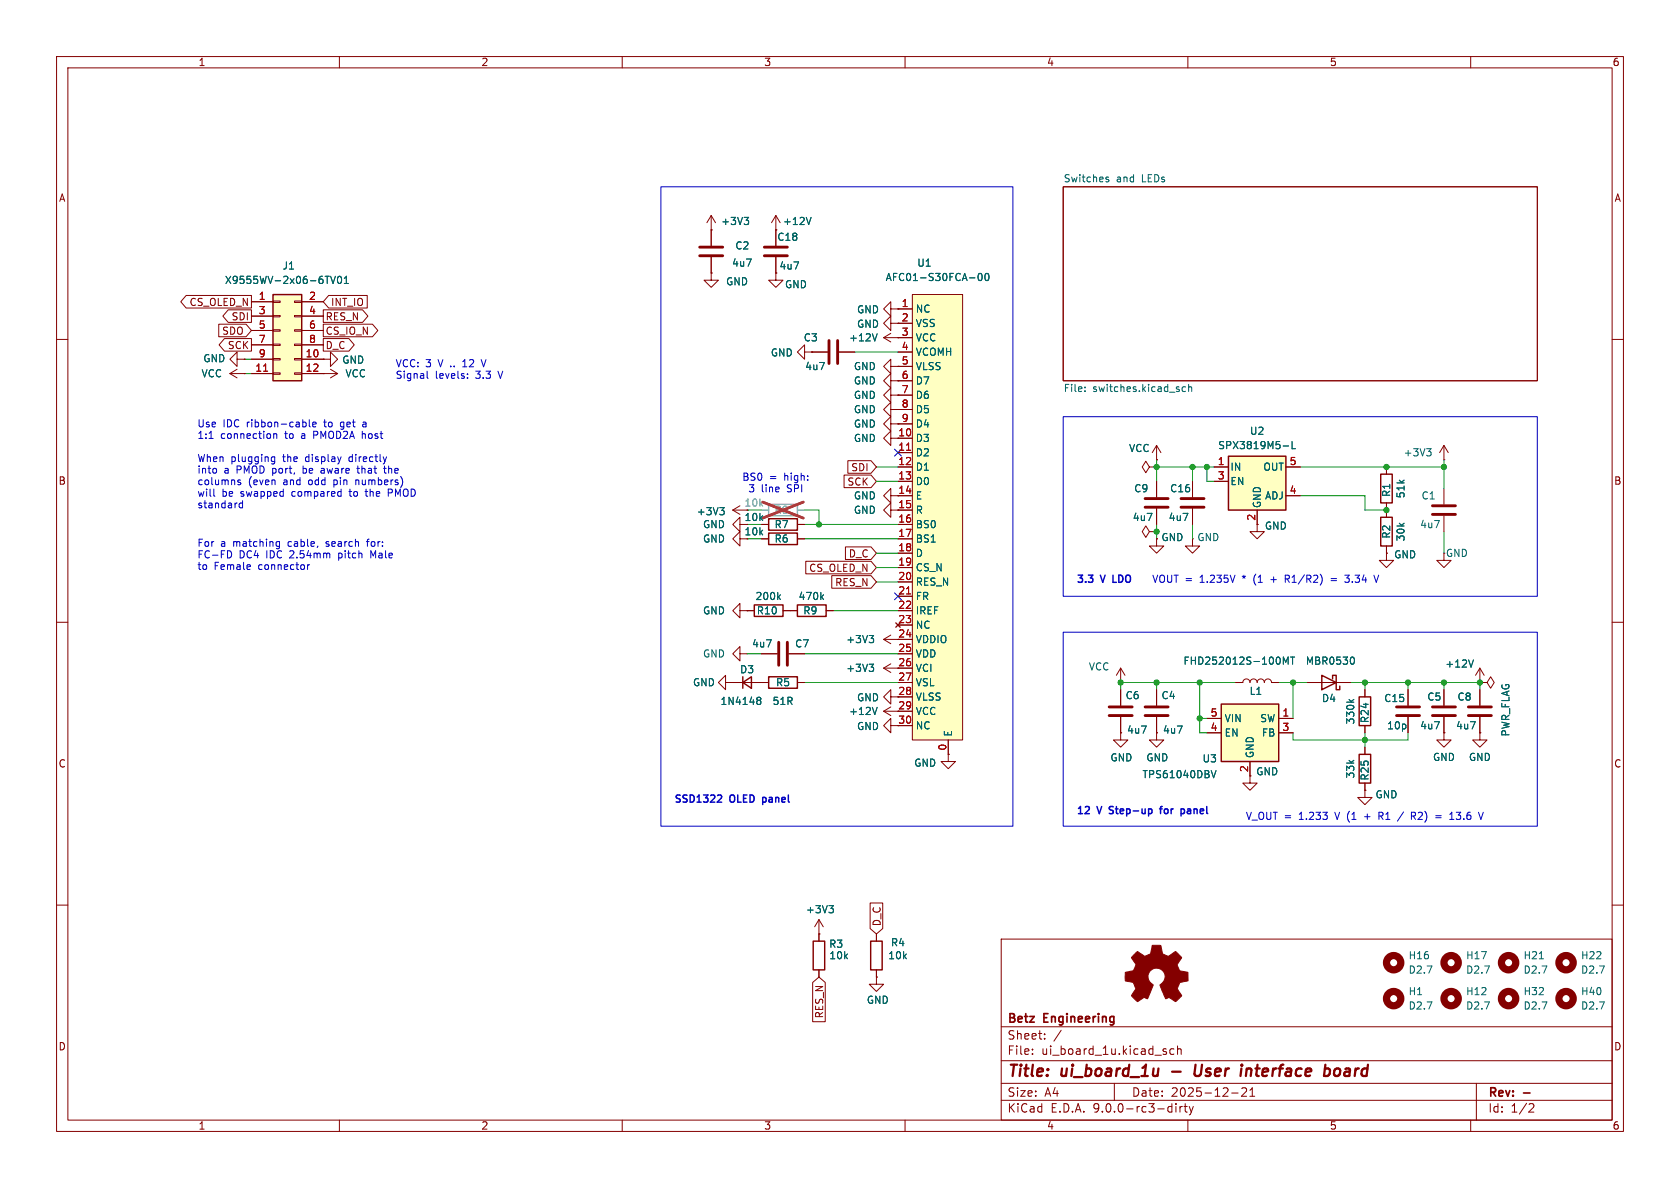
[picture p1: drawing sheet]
<svg xmlns="http://www.w3.org/2000/svg" width="297mm" height="210mm" viewBox="0 0 297 210" stroke-linecap="round" stroke-linejoin="round" font-family="sans-serif">
<defs><g id="words">
<g font-size="2.8" fill="#840000">
<text x="178" y="190.9">Title:</text>
<text x="187.7" y="190.9">ui_board_1u</text>
<text x="212.8" y="190.9">User</text>
<text x="221.8" y="190.9">interface</text>
<text x="237.3" y="190.9">board</text>
</g>
<g font-size="2.1" fill="#840000">
<text x="178" y="184">Sheet:</text>
<text x="178" y="181.2">Betz</text>
<text x="184.6" y="181.2">Engineering</text>
<text x="178" y="186.7">File:</text>
<text x="184.1" y="186.7">ui_board_1u.kicad_sch</text>
<text x="178" y="196.9">KiCad</text>
<text x="178" y="194.1">Size:</text>
<text x="184.7" y="194.1">A4</text>
<text x="185.7" y="196.9">E.D.A.</text>
<text x="193.3" y="196.9">9.0.0-rc3-dirty</text>
<text x="200" y="194.1">Date:</text>
<text x="207" y="194.1">2025-12-21</text>
<text x="263" y="194.3">Rev:</text>
<text x="263" y="196.9">Id:</text>
<text x="267.1" y="196.9">1/2</text>
</g>
<g font-size="1.8" fill="#840000">
<text x="35" y="11.9">1</text>
<text x="85" y="11.9">2</text>
<text x="135" y="11.9">3</text>
<text x="185" y="11.9">4</text>
<text x="235" y="11.9">5</text>
<text x="285" y="11.9">6</text>
<text x="10.3" y="35.9">A</text>
<text x="285.3" y="35.9">A</text>
<text x="137.7" y="47.9">4u7</text>
<text x="33.4" y="54.3">CS_OLED_N</text>
<text x="39.2" y="59.4">SDO</text>
<text x="40.8" y="56.8">SDI</text>
<text x="57.5" y="56.8">RES_N</text>
<text x="57.5" y="59.4">CS_IO_N</text>
<text x="58.4" y="54.3">INT_IO</text>
<text x="159.3" y="56.9">2</text>
<text x="40.2" y="61.9">SCK</text>
<text x="57.5" y="61.9">D_C</text>
<text x="158.7" y="77.2">10</text>
<text x="150.4" y="83.5">SDI</text>
<text x="10.3" y="85.9">B</text>
<text x="149.7" y="86">SCK</text>
<text x="158.7" y="87.4">14</text>
<text x="158.7" y="89.9">15</text>
<text x="285.3" y="85.9">B</text>
<text x="131.5" y="94.8">10k</text>
<text x="222" y="92.1" transform="rotate(-90 222 92.1)">2</text>
<text x="142.9" y="101.3">CS_OLED_N</text>
<text x="150" y="98.7">D_C</text>
<text x="147.5" y="103.8">RES_N</text>
<text x="158.7" y="112.8">24</text>
<text x="158.7" y="117.9">26</text>
<text x="158.7" y="122.9">28</text>
<text x="158.7" y="125.5">29</text>
<text x="158.7" y="128">30</text>
<text x="10.3" y="135.9">C</text>
<text x="285.3" y="135.9">C</text>
<text x="155.9" y="163.8" transform="rotate(-90 155.9 163.8)">D_C</text>
<text x="10.3" y="185.9">D</text>
<text x="145.7" y="180.1" transform="rotate(-90 145.7 180.1)">RES_N</text>
<text x="285.3" y="185.9">D</text>
<text x="35" y="199.9">1</text>
<text x="85" y="199.9">2</text>
<text x="135" y="199.9">3</text>
<text x="185" y="199.9">4</text>
<text x="235" y="199.9">5</text>
<text x="285" y="199.9">6</text>
</g>
<g font-size="1.8" fill="#006464">
<text x="188" y="32.3">Switches</text>
<text x="197.4" y="32.3">and</text>
<text x="202" y="32.3">LEDs</text>
<text x="127.4" y="40">+3V3</text>
<text x="138.3" y="40">+12V</text>
<text x="49.9" y="47.9">J1</text>
<text x="129.3" y="47.3">4u7</text>
<text x="129.9" y="44.3">C2</text>
<text x="137.3" y="42.8">C18</text>
<text x="162.1" y="47.3">U1</text>
<text x="39.7" y="50.4">X9555WV-2x06-6TV01</text>
<text x="128.3" y="50.6">GND</text>
<text x="138.7" y="51.2">GND</text>
<text x="156.5" y="49.9">AFC01-S30FCA-00</text>
<text x="151.4" y="55.6">GND</text>
<text x="151.4" y="58.1">GND</text>
<text x="161.8" y="55.5">NC</text>
<text x="161.8" y="58">VSS</text>
<text x="35.8" y="64.2">GND</text>
<text x="60.4" y="64.5">GND</text>
<text x="136.2" y="63.2">GND</text>
<text x="142" y="60.6">C3</text>
<text x="142.2" y="65.6">4u7</text>
<text x="150" y="60.6">+12V</text>
<text x="150.9" y="65.6">GND</text>
<text x="161.8" y="60.6">VCC</text>
<text x="161.8" y="63.1">VCOMH</text>
<text x="161.8" y="65.6">VLSS</text>
<text x="35.5" y="66.9">VCC</text>
<text x="61" y="66.9">VCC</text>
<text x="150.9" y="68.2">GND</text>
<text x="150.9" y="70.7">GND</text>
<text x="161.8" y="68.2">D7</text>
<text x="161.8" y="70.7">D6</text>
<text x="188" y="69.6">File:</text>
<text x="193.2" y="69.6">switches.kicad_sch</text>
<text x="150.9" y="75.8">GND</text>
<text x="150.9" y="73.3">GND</text>
<text x="161.8" y="73.3">D5</text>
<text x="161.8" y="75.8">D4</text>
<text x="220.9" y="77.1">U2</text>
<text x="150.9" y="78.3">GND</text>
<text x="161.8" y="78.3">D3</text>
<text x="161.8" y="80.9">D2</text>
<text x="161.8" y="83.4">D1</text>
<text x="199.5" y="80.1">VCC</text>
<text x="215.3" y="79.6">SPX3819M5-L</text>
<text x="217.4" y="83.4">IN</text>
<text x="223.2" y="83.4">OUT</text>
<text x="248.1" y="80.9">+3V3</text>
<text x="150.9" y="88.5">GND</text>
<text x="161.8" y="86">D0</text>
<text x="161.8" y="88.5">E</text>
<text x="200.4" y="87.2">C9</text>
<text x="206.8" y="87.2">C16</text>
<text x="217.4" y="86">EN</text>
<text x="223.1" y="89.9" transform="rotate(-90 223.1 89.9)">GND</text>
<text x="223.5" y="88.5">ADJ</text>
<text x="246" y="88" transform="rotate(-90 246 88)">R1</text>
<text x="248.5" y="88.2" transform="rotate(-90 248.5 88.2)">51k</text>
<text x="251.2" y="88.5">C1</text>
<text x="123.1" y="91.3">+3V3</text>
<text x="124.2" y="93.6">GND</text>
<text x="131.5" y="92.3">10k</text>
<text x="136.8" y="93.6">R7</text>
<text x="150.9" y="91">GND</text>
<text x="161.8" y="91">R</text>
<text x="161.8" y="93.6">BS0</text>
<text x="200.2" y="92.3">4u7</text>
<text x="205.2" y="95.9">GND</text>
<text x="206.5" y="92.3">4u7</text>
<text x="211.6" y="95.9">GND</text>
<text x="223.5" y="93.8">GND</text>
<text x="246" y="95.3" transform="rotate(-90 246 95.3)">R2</text>
<text x="248.5" y="95.8" transform="rotate(-90 248.5 95.8)">30k</text>
<text x="251" y="93.6">4u7</text>
<text x="124.2" y="96.1">GND</text>
<text x="136.8" y="96.1">R6</text>
<text x="161.8" y="96.1">BS1</text>
<text x="161.8" y="98.7">D</text>
<text x="161.8" y="101.2">CS_N</text>
<text x="246.4" y="98.9">GND</text>
<text x="255.5" y="98.7">GND</text>
<text x="133.5" y="106.3">200k</text>
<text x="141.1" y="106.3">470k</text>
<text x="161.8" y="103.7">RES_N</text>
<text x="161.8" y="106.3">FR</text>
<text x="124.2" y="108.8">GND</text>
<text x="133.7" y="108.8">R10</text>
<text x="141.9" y="108.8">R9</text>
<text x="149.5" y="113.9">+3V3</text>
<text x="161.8" y="108.8">IREF</text>
<text x="161.8" y="111.4">NC</text>
<text x="161.8" y="113.9">VDDIO</text>
<text x="124.2" y="116.4">GND</text>
<text x="130.7" y="119.2">D3</text>
<text x="132.9" y="114.7">4u7</text>
<text x="140.5" y="114.7">C7</text>
<text x="149.5" y="119">+3V3</text>
<text x="161.8" y="116.4">VDD</text>
<text x="161.8" y="119">VCI</text>
<text x="192.4" y="118.7">VCC</text>
<text x="209.1" y="117.7">FHD252012S-100MT</text>
<text x="230.8" y="117.7">MBR0530</text>
<text x="255.4" y="118.2">+12V</text>
<text x="122.4" y="121.5">GND</text>
<text x="127.3" y="124.8">1N4148</text>
<text x="136.5" y="124.8">51R</text>
<text x="137.1" y="121.5">R5</text>
<text x="151.4" y="124.2">GND</text>
<text x="161.8" y="121.5">VSL</text>
<text x="161.8" y="124.1">VLSS</text>
<text x="198.9" y="123.8">C6</text>
<text x="205.2" y="123.8">C4</text>
<text x="220.8" y="123">L1</text>
<text x="233.6" y="124.3">D4</text>
<text x="244.6" y="124.3">C15</text>
<text x="252.2" y="124.1">C5</text>
<text x="257.6" y="124.1">C8</text>
<text x="150" y="126.6">+12V</text>
<text x="151.4" y="129.3">GND</text>
<text x="161.8" y="126.6">VCC</text>
<text x="161.8" y="129.1">NC</text>
<text x="168.5" y="130.3" transform="rotate(-90 168.5 130.3)">E</text>
<text x="199.1" y="129.9">4u7</text>
<text x="205.5" y="129.9">4u7</text>
<text x="216.4" y="127.9">VIN</text>
<text x="216.4" y="130.4">EN</text>
<text x="222.7" y="127.9">SW</text>
<text x="223" y="130.4">FB</text>
<text x="239.6" y="128.2" transform="rotate(-90 239.6 128.2)">330k</text>
<text x="242.2" y="127.9" transform="rotate(-90 242.2 127.9)">R24</text>
<text x="245.1" y="129.1">10p</text>
<text x="251" y="129.1">4u7</text>
<text x="257.3" y="129.1">4u7</text>
<text x="267.1" y="130.3" transform="rotate(-90 267.1 130.3)">PWR_FLAG</text>
<text x="161.5" y="135.7">GND</text>
<text x="196.2" y="134.8">GND</text>
<text x="201.9" y="137.8">TPS61040DBV</text>
<text x="202.6" y="134.8">GND</text>
<text x="212.5" y="135">U3</text>
<text x="221.8" y="134.1" transform="rotate(-90 221.8 134.1)">GND</text>
<text x="222" y="137.3">GND</text>
<text x="239.6" y="137.7" transform="rotate(-90 239.6 137.7)">33k</text>
<text x="253.2" y="134.7">GND</text>
<text x="259.6" y="134.7">GND</text>
<text x="242.2" y="138.1" transform="rotate(-90 242.2 138.1)">R25</text>
<text x="243.1" y="141.3">GND</text>
<text x="142.4" y="161.6">+3V3</text>
<text x="146.5" y="167.7">R3</text>
<text x="157.4" y="167.5">R4</text>
<text x="146.5" y="169.8">10k</text>
<text x="156.9" y="169.8">10k</text>
<text x="248.9" y="169.8">H16</text>
<text x="248.9" y="172.3">D2.7</text>
<text x="259.1" y="169.8">H17</text>
<text x="259.1" y="172.3">D2.7</text>
<text x="269.2" y="169.8">H21</text>
<text x="269.2" y="172.3">D2.7</text>
<text x="279.4" y="169.8">H22</text>
<text x="279.4" y="172.3">D2.7</text>
<text x="153.1" y="177.6">GND</text>
<text x="248.9" y="176.1">H1</text>
<text x="248.9" y="178.7">D2.7</text>
<text x="259.1" y="176.1">H12</text>
<text x="259.1" y="178.7">D2.7</text>
<text x="269.2" y="176.1">H32</text>
<text x="269.2" y="178.7">D2.7</text>
<text x="279.4" y="176.1">H40</text>
<text x="279.4" y="178.7">D2.7</text>
</g>
<g font-size="1.8" fill="#a90000">
<text x="45.6" y="53.1">1</text>
<text x="54.5" y="53.1">2</text>
<text x="45.6" y="55.6">3</text>
<text x="45.6" y="58.2">5</text>
<text x="54.5" y="55.6">4</text>
<text x="54.5" y="58.2">6</text>
<text x="159.3" y="54.4">1</text>
<text x="159.3" y="59.4">3</text>
<text x="45" y="65.8">11</text>
<text x="45.6" y="60.7">7</text>
<text x="45.6" y="63.2">9</text>
<text x="53.9" y="63.2">10</text>
<text x="53.9" y="65.8">12</text>
<text x="54.5" y="60.7">8</text>
<text x="159.3" y="62">4</text>
<text x="159.3" y="64.5">5</text>
<text x="159.3" y="67.1">6</text>
<text x="159.3" y="69.6">7</text>
<text x="159.3" y="72.1">8</text>
<text x="159.3" y="74.7">9</text>
<text x="158.7" y="79.8">11</text>
<text x="158.7" y="82.3">12</text>
<text x="215.2" y="82.3">1</text>
<text x="227.9" y="82.3">5</text>
<text x="158.7" y="84.8">13</text>
<text x="215.2" y="84.8">3</text>
<text x="227.9" y="87.4">4</text>
<text x="158.7" y="92.5">16</text>
<text x="158.7" y="95">17</text>
<text x="158.7" y="97.5">18</text>
<text x="158.7" y="100.1">19</text>
<text x="158.7" y="102.6">20</text>
<text x="158.7" y="105.2">21</text>
<text x="158.7" y="107.7">22</text>
<text x="158.7" y="110.2">23</text>
<text x="158.7" y="115.3">25</text>
<text x="158.7" y="120.4">27</text>
<text x="213.9" y="126.7">5</text>
<text x="213.9" y="129.3">4</text>
<text x="226.6" y="126.7">1</text>
<text x="226.6" y="129.3">3</text>
<text x="167.4" y="132.8" transform="rotate(-90 167.4 132.8)">0</text>
<text x="220.7" y="136.6" transform="rotate(-90 220.7 136.6)">2</text>
</g>
<g font-size="1.8" fill="#0000c2">
<text x="69.8" y="65.1">VCC: 3</text>
<text x="77.6" y="65.1">V ..</text>
<text x="82.3" y="65.1">12</text>
<text x="85.9" y="65.1">V</text>
<text x="69.8" y="67.2">Signal</text>
<text x="76.9" y="67.2">levels:</text>
<text x="84.2" y="67.2">3.3</text>
<text x="88.4" y="67.2">V</text>
<text x="34.8" y="75.7">Use</text>
<text x="34.8" y="77.8">1:1</text>
<text x="39" y="77.8">connection</text>
<text x="39.4" y="75.7">IDC</text>
<text x="43.7" y="75.7">ribbon-cable</text>
<text x="50.5" y="77.8">to</text>
<text x="53.6" y="77.8">a</text>
<text x="55.9" y="77.8">PMOD2A</text>
<text x="57.6" y="75.7">to</text>
<text x="60.6" y="75.7">get</text>
<text x="64.7" y="77.8">host</text>
<text x="64.8" y="75.7">a</text>
<text x="34.8" y="81.9">When</text>
<text x="34.8" y="83.9">into</text>
<text x="39.6" y="83.9">a</text>
<text x="40.8" y="81.9">plugging</text>
<text x="41.9" y="83.9">PMOD port,</text>
<text x="50.1" y="81.9">the</text>
<text x="54" y="83.9">be</text>
<text x="54.3" y="81.9">display</text>
<text x="57.4" y="83.9">aware</text>
<text x="62.2" y="81.9">directly</text>
<text x="64.1" y="83.9">that</text>
<text x="69" y="83.9">the</text>
<text x="34.8" y="86">columns</text>
<text x="34.8" y="88">will</text>
<text x="39.2" y="88">be</text>
<text x="42.6" y="88">swapped</text>
<text x="43.9" y="86">(even</text>
<text x="50.2" y="86">and</text>
<text x="51.9" y="88">compared</text>
<text x="54.8" y="86">odd</text>
<text x="59.4" y="86">pin</text>
<text x="62.3" y="88">to</text>
<text x="63.5" y="86">numbers)</text>
<text x="65.3" y="88">the</text>
<text x="69.5" y="88">PMOD</text>
<text x="131.1" y="85.2">BS0</text>
<text x="132.2" y="87.2">3</text>
<text x="134.6" y="87.2">line</text>
<text x="136" y="85.2">=</text>
<text x="138.7" y="85.2">high:</text>
<text x="139.2" y="87.2">SPI</text>
<text x="34.8" y="90.1">standard</text>
<text x="34.8" y="96.9">For</text>
<text x="34.8" y="98.9">FC-FD</text>
<text x="34.8" y="101">to</text>
<text x="37.8" y="101">Female</text>
<text x="39" y="96.9">a</text>
<text x="41.3" y="96.9">matching</text>
<text x="42.3" y="98.9">DC4</text>
<text x="45.8" y="101">connector</text>
<text x="47.2" y="98.9">IDC</text>
<text x="51.2" y="96.9">cable,</text>
<text x="51.5" y="98.9">2.54mm</text>
<text x="58.1" y="96.9">search</text>
<text x="60.3" y="98.9">pitch</text>
<text x="65.6" y="96.9">for:</text>
<text x="66.2" y="98.9">Male</text>
<text x="190.2" y="103.4">3.3</text>
<text x="194.7" y="103.4">V</text>
<text x="197.3" y="103.4">LDO</text>
<text x="203.6" y="103.2">VOUT =</text>
<text x="212.2" y="103.2">1.235V</text>
<text x="219.9" y="103.2">*</text>
<text x="222.1" y="103.2">(1</text>
<text x="225.3" y="103.2">+</text>
<text x="228" y="103.2">R1/R2)</text>
<text x="236.3" y="103.2">=</text>
<text x="239.1" y="103.2">3.34</text>
<text x="119.1" y="142.2">SSD1322</text>
<text x="129.1" y="142.2">OLED</text>
<text x="135.4" y="142.2">panel</text>
<text x="190.2" y="144.3">12</text>
<text x="194.1" y="144.3">V</text>
<text x="196.7" y="144.3">Step-up</text>
<text x="206.2" y="144.3">for</text>
<text x="210.4" y="144.3">panel</text>
<text x="220.2" y="145.1">V_OUT =</text>
<text x="229.8" y="145.1">1.233</text>
<text x="236.4" y="145.1">V (1</text>
<text x="241.9" y="145.1">+</text>
<text x="244.6" y="145.1">R1</text>
<text x="250.7" y="145.1">R2)</text>
<text x="255.2" y="145.1">=</text>
<text x="258" y="145.1">13.6</text>
</g>
<g font-size="1.8" fill="#989898">
<text x="131.5" y="89.8">10k</text>
<text x="136.8" y="91">R8</text>
</g>
</g></defs>
<g fill="none" stroke="#840000" stroke-width=".18">
<path d="M10 10h277v190h-277zM12 12h273v186h-273zM60 10v2M110 10v2M160 10v2M210 10v2M260 10v2M188 33h83.8v34.3h-83.8zM125.7 48.3v1.2h-1.2l1.2 1.3 1.3-1.3h-1.3M125.7 48.3h.1M137.2 48.3v1.2h1.2l-1.2 1.3-1.3-1.3h1.3M157.5 54.6v-1.3l-1.3 1.3 1.3 1.3v-1.3h1.2"/>
<path d="M158.7 54.6h.1M10 60h2M40.6 66l1.3 .8M40.6 66h2.6M41.9 63.5v1.3l-1.3-1.3 1.3-1.3v1.3h1.3M41.9 65.3l-1.3 .7M43.2 66h.1M43.2 63.5h.1M57.1 66h.1M57.1 63.5h1.3v1.3l1.3-1.3-1.3-1.3v1.3M57.1 63.5h.1M57.1 66h2.6"/>
<path d="M58.4 65.3l1.3 .7M59.7 66l-1.3 .8M285 60h2M129.5 90.2l1.3 .7M129.5 90.2h2.6M130.8 95.3v-1.3l-1.3 1.3 1.3 1.2v-1.2h1.3M130.8 92.7v-1.3l-1.3 1.3 1.3 1.3v-1.3h1.3M130.8 89.4l-1.3 .8M134.6 92.7h1.3M134.6 95.3h1.3M141 92.7h1.2M141 95.3h1.2"/>
<path d="M10 110h2M139.7 108h1.3M146 108h1.3M156.2 113l1.3 .8M156.2 113h2.5M156.2 118.1l1.3 .8M156.2 118.1h2.5M157.5 112.3l-1.3 .7M157.5 117.3l-1.3 .8M198.1 118.1l-.7 1.3M198.1 118.1l.8 1.3M198.1 118.1v2.6"/>
<path d="M261.6 118.1l-.7 1.3M261.6 118.1l.8 1.3M261.6 118.1v2.6M285 110h2M134.6 120.7h1.3M141 120.7h1.2M156.2 125.7l1.3 .8M156.2 125.7h2.5M157.5 123.2v-1.3l-1.3 1.3 1.3 1.3v-1.3h1.2M157.5 128.3v-1.3l-1.3 1.3 1.3 1.2v-1.2h1.2M157.5 125l-1.3 .7M198.1 120.7h.1"/>
<path d="M218.4 120.7h1.3a.64 .64 0 0 1 .6-.7 .64 .64 0 0 1 .7 .7 .64 .64 0 0 1 .6-.7 .64 .64 0 0 1 .6 .7 .64 .64 0 0 1 .7-.7 .64 .64 0 0 1 .6 .7 .64 .64 0 0 1 .7-.7 .64 .64 0 0 1 .6 .7h1.3M231.1 120.7h7.7M248.9 121.9v2.8M248.9 126.7v2.8M255.3 129.5v1.3h1.2l-1.2 1.3-1.3-1.3h1.3M255.3 129.5h.1M255.3 121.9v2.8M255.3 126.7v2.8M261.6 129.5v1.3h1.3l-1.3 1.3-1.3-1.3h1.3M261.6 129.5h.1M261.6 120.7h.1M261.6 120.7h1.3l.6-1.1 .7 1.1-.7 1-.6-1"/>
<path d="M261.6 121.9v2.8M261.6 126.7v2.8M10 160h2M144.8 165.1h.1M144.8 162.6l-.8 1.2M144.8 162.6l.7 1.2M144.8 162.6v2.5M154.9 165.1v1.3M154.9 171.5v1.2M177 166h108v32h-108zM285 160h2M60 198v2"/>
<path d="M110 198v2M160 198v2M177 194.5h108M177 191.5h108M177 187.5h108M177 181.5h108M182.5 186.3v.1M182.5 185.5v.1M184.7 183.6v.1M184.7 182.8v.1M187.6 182.1l-1.3 2M197 191.5v3"/>
<path d="M206 185.9l.2 .2-.2 .3M206 185.4l.2 .1M206.7 195.6l.5 .1M207.2 195.1v1.5M207.2 196.5l-.5 .1M207.5 185.5l-.4-.1-.3 .3v.4l.2 .2h.5M207.9 195.1v.1M207.9 195.6v1M208.2 185.5l.2-.1 .3 .1 .1 .9M208.2 184.9v1.5M208.6 195.6v1M209 195.6l-.3 .1-.1 .2"/>
<path d="M209.3 195.6h.6M209.5 195.1v1.3l.4 .2M210 198v2M210.2 195.6l.4 1M210.6 196.6l-.1 .4-.3 .1M211 195.6l-.4 1M217.7 193.2h1.2M219.5 192.4l.6-.1 .2 .1 .1 .3-.9 1.1h.9M221 193.8h.8M221 192.7l.4-.4v1.5M260 198v2M261 191.5v6.5"/>
<path d="M270.5 195.1l.5 .1 .2 .3-1 1.1h1"/>
</g>
<path d="M269.3 193.2h1.2" fill="none" stroke="#840000" stroke-width=".3"/>
<path d="M207.2 189.4h1.5M211.4 188.2l-.2 1.6 .1 .3a.66 .66 0 0 0 .9-.1M220.4 188.9l-.1 1.3M221 188.9l-.6 .2M234.4 188.9h.4l.3 .2v.7a.66 .66 0 0 1-.8 .4M236.6 188.9a.62 .62 0 0 0-.7 .4v.7a.52 .52 0 0 0 .7 .1" fill="none" stroke="#840000" stroke-width=".4"/>
<g fill="none" stroke="#006464" stroke-width=".18">
<path d="M195.6 31.7l.4 .1v.2l-.1 .1h-.4M195.6 31.4h.4M191.8 69.1v.1M191.8 68.4v.2M209.6 68.4h-.4l-.2 .2 .1 .6h.5M210.1 68.5l.2-.1h.3l.1 .8M210.1 67.9v1.3M127.2 89.7h.8l-.4 .5M127.8 90.2l.2 .3v.3l-.2 .2M145.2 105.5l.4 .5M145.6 105.1l-.5 .5M153.7 112.3h.7l-.4 .5"/>
<path d="M153.7 117.4h.7l-.4 .5M154.2 112.8l.2 .3v.3l-.2 .2M154.2 117.9l.2 .2v.3l-.2 .3M226.9 117.4v-1.3l.4 1 .4-1v1.3M228.2 116.1h.7M228.5 116.1v1.3M239.1 116.1a.79 .79 0 0 1 0 1.3M260.5 116.7l-.4 1.2M155.1 125l-.5 1.3M146.5 160.1h.8l-.4 .5M147.1 160.6l.2 .2v.3l-.2 .3M272.1 169.5h.8"/>
</g>
<path d="M135.9 89.2h5.1v2h-5.1z" fill="none" stroke="#a1a1a1" stroke-width=".25"/>
<path d="M134.6 90.2h1.3M141 90.2h1.2" fill="none" stroke="#a1a1a1" stroke-width=".18"/>
<path d="M134.8 88.8l7.2 2.8M142 88.8l-7.2 2.8" fill="none" stroke="#e12e31" stroke-width=".46"/>
<g fill="none" stroke="#840000" stroke-width="1.3">
<circle cx="246.4" cy="170.2" r="1.27"/>
<circle cx="246.4" cy="176.5" r="1.27"/>
<circle cx="256.5" cy="176.5" r="1.27"/>
<circle cx="256.5" cy="170.2" r="1.27"/>
<circle cx="266.7" cy="176.5" r="1.27"/>
<circle cx="266.7" cy="170.2" r="1.27"/>
<circle cx="276.9" cy="176.5" r="1.27"/>
<circle cx="276.9" cy="170.2" r="1.27"/>
</g>
<path d="M135.9 91.7h5.1v2h-5.1zM135.9 94.2h5.1v2.1h-5.1zM135.9 119.6h5.1v2.1h-5.1zM141 106.9h5v2.1h-5zM233.7 119.4l2.5 1.3-2.5 1.2zM235.6 120v-.6h.6v2.5h.7v-.6M153.9 166.4h2.1v5.1h-2.1z" fill="none" stroke="#840000" stroke-width=".25"/>
<path d="M246.9 125h4.1M246.9 126.5h4.1M253.2 125h4.1M253.2 126.5h4.1M259.6 125h4.1M259.6 126.5h4.1" fill="none" stroke="#840000" stroke-width=".51"/>
<path d="M48.3 52.1h5v15.2h-5z" fill="#ffffc2"/>
<path d="M48.3 52.1h5v15.2h-5zM143.8 166.4h2v5.1h-2z" fill="none" stroke="#840000" stroke-width=".25"/>
<g fill="none" stroke="#840000" stroke-width=".18">
<path d="M44.4 53.3h3.9M44.4 55.9h3.9M44.4 58.4h3.9M48.3 53.2h1.2v.3h-1.2zM48.3 55.8h1.2v.2h-1.2zM48.3 58.3h1.2v.2h-1.2zM52.1 53.2h1.2v.3h-1.2zM52.1 55.8h1.2v.2h-1.2zM52.1 58.3h1.2v.2h-1.2zM53.3 53.3h3.8M53.3 55.9h3.8M53.3 58.4h3.8"/>
<path d="M44.4 61h3.9M44.4 63.5h3.9M44.4 66h3.9M48.3 60.8h1.2v.3h-1.2zM48.3 63.4h1.2v.2h-1.2zM48.3 65.9h1.2v.3h-1.2zM52.1 60.8h1.2v.3h-1.2zM52.1 63.4h1.2v.2h-1.2zM52.1 65.9h1.2v.3h-1.2zM53.3 61h3.8M53.3 63.5h3.8M53.3 66h3.8"/>
<path d="M157.5 67.3v-1.3l-1.3 1.3 1.3 1.3v-1.3h1.2M157.5 74.9v-1.2l-1.3 1.2 1.3 1.3v-1.3h1.2M157.5 77.5v-1.3l-1.3 1.3 1.3 1.2v-1.2h1.2M157.5 64.8v-1.3l-1.3 1.3 1.3 1.2v-1.2h1.2M157.5 69.9v-1.3l-1.3 1.3 1.3 1.2v-1.2h1.2M157.5 72.4v-1.3l-1.3 1.3 1.3 1.3v-1.3h1.2M158.7 67.3h.1M158.7 74.9h.1M158.7 64.8h.1M158.7 69.9h.1M158.7 72.4h.1M157.5 90.2v-1.3l-1.3 1.3 1.3 1.2v-1.2h1.2"/>
<path d="M157.5 87.6v-1.2l-1.3 1.2 1.3 1.3v-1.3h1.2M255.3 97.8v1.3h1.2l-1.2 1.2-1.3-1.2h1.3M134.6 115.6h2.8M139.4 115.6h2.8M241.3 139.7v1.3h1.3l-1.3 1.2-1.3-1.2h1.3M241.3 139.7h.1M144.8 165.1v1.3M144.8 171.5v1.2M154.9 172.7v1.3h1.3l-1.3 1.3-1.2-1.3h1.2M154.9 172.7h.1"/>
</g>
<path d="M46.6 65.6h.7" fill="none" stroke="#a90000" stroke-width=".18"/>
<path d="M57.5 48.8h.7M58.5 48.8l.4 1.3 .4-1.3M59.8 48.9l.2-.1a.68 .68 0 0 1 .4 .7 .68 .68 0 0 1-.4 .6 .84 .84 0 0 1-.2-1.2zM60.9 50.1h.7M60.9 49.2l.3-.4v1.3" fill="none" stroke="#006464" stroke-width=".18"/>
<path d="M200.5 168.7l.6-.5 .9 .6a.62 .62 0 0 0 1 0l.2-.1a1.62 1.62 0 0 0 .5-1.4l.1-.2h1.4l.2 .8a.74 .74 0 0 0 .6 1l.6 .2 1.2-.9 1.1 1-.4 .7a.75 .75 0 0 0-.2 1.2l.2 .5 1.5 .3v1.5l-1.4 .3-.1 .1a1.23 1.23 0 0 0-.2 1.2l.6 1-.1 .1-1 1-.8-.6a.54 .54 0 0 0-.9 .1l-1-2.4a2.33 2.33 0 0 0 .8-1.9 1.54 1.54 0 0 0-2.5-.7 1.54 1.54 0 0 0 .5 2.5l-1.1 2.5a.69 .69 0 0 0-1.1 .1l-.6 .4-1.1-1.1 .8-1.2-.2-.5a.71 .71 0 0 0-.9-.8l-.8-.1v-1.5l.5-.1a1.11 1.11 0 0 0 1.2-.7 .72 .72 0 0 0-.2-1.2l-.4-.6z" fill="#840000" stroke="#840000" stroke-width=".18"/>
<path d="M137.7 113.5v4.1M139.2 113.5v4.1" fill="none" stroke="#840000" stroke-width=".51"/>
<path d="M161.3 52.1h8.9v78.7h-8.9z" fill="#ffffc2"/>
<g fill="none" stroke="#840000" stroke-width=".18">
<path d="M156.2 59.7h5.1M156.2 59.7l1.3 .8M157.5 58.9l-1.3 .8M158.7 59.7h.1M158.7 54.6h2.6M158.7 57.2h2.6M161.3 52.1h8.9v78.7h-8.9zM158.7 62.2h2.6M158.7 64.8h2.6M158.7 67.3h2.6M158.7 69.9h2.6M158.7 72.4h2.6"/>
<path d="M158.7 74.9h2.6M158.7 77.5h2.6M204.5 78.7v2.6M204.5 78.7l-.8 1.3M204.5 78.7l.7 1.3M255.3 78.7l-.8 1.3M255.3 78.7l.7 1.3M255.3 78.7v2.6M158.7 80h2.6M158.7 82.6h2.6M158.7 85.1h2.6M158.7 87.6h2.6"/>
<path d="M158.7 90.2h2.6M158.7 92.7h2.6M158.7 95.3h2.6M158.7 97.8h2.6M203.2 94l-.6-1-.7 1 .7 1 .6-1h1.3M204.5 81.3h.1M204.5 95.3v1.2h-1.3l1.3 1.3 1.2-1.3h-1.2M204.5 95.3h.1M204.5 94h.1M245.1 82.6v1.2M245.1 88.9v2.5M245.1 96.5v1.3"/>
<path d="M255.3 81.3h.1M255.3 86.4v2.8M255.3 91.2v2.8M130.8 108v-1.3l-1.3 1.3 1.3 1.2v-1.2h1.3M132.1 108h.1M132.1 108h1.2M138.4 108h1.3M158.7 100.3h2.6M158.7 102.9h2.6M158.7 105.4h2.6M158.7 108h2.6M158.7 110.5h2.6"/>
<path d="M158.7 113h2.6M158.7 115.6h2.6M158.7 118.1h2.6M158.7 120.7h2.6M158.7 123.2h2.6M158.7 125.7h2.6M158.7 128.3h2.6M167.6 133.4v1.2h1.3l-1.3 1.3-1.2-1.3h1.2M167.6 133.4h.1M167.6 130.8v2.6M198.1 129.5v1.3h1.3l-1.3 1.3-1.3-1.3h1.3M198.1 129.5h.1"/>
<path d="M198.1 121.9v2.8M198.1 126.7v2.8M204.5 129.5v1.3h1.2l-1.2 1.3-1.3-1.3h1.3M204.5 129.5h.1M204.5 121.9v2.8M204.5 126.7v2.8M241.3 121.9v1.3M241.3 128.3v1.2M241.3 132.1v1.3M241.3 138.4v1.3"/>
</g>
<path d="M160.3 79.6h.7M160.3 105h.7" fill="none" stroke="#a90000" stroke-width=".18"/>
<path d="M155.1 59l-.5 1.3M171.4 49.1h1M173 48.5l.2-.2a.68 .68 0 0 1 .4 .7 .68 .68 0 0 1-.4 .6l-.2-.1-.1-.4zM174.3 48.4l.1-.1a.68 .68 0 0 1 .5 .7 .68 .68 0 0 1-.5 .6 .84 .84 0 0 1-.1-1.2zM252.2 79.3h.8l-.4 .5M252.8 79.8l.2 .2v.3l-.2 .3M137.6 105.5l.4 .5M138 105.1l-.5 .5M238.5 123.6l.5 .5M239.3 123.6l-.4 .4" fill="none" stroke="#006464" stroke-width=".18"/>
<path d="M244.1 83.8h2v5.1h-2zM244.1 91.4h2v5.1h-2zM133.3 106.9h5.1v2.1h-5.1zM240.3 123.2h2v5.1h-2zM240.3 133.4h2v5h-2z" fill="none" stroke="#840000" stroke-width=".25"/>
<path d="M253.2 89.4h4.1M253.2 90.9h4.1M196.1 125h4.1M196.1 126.5h4.1M202.4 125h4.1M202.4 126.5h4.1" fill="none" stroke="#840000" stroke-width=".51"/>
<path d="M215.9 124.5h10.2v10.1h-10.2z" fill="#ffffc2"/>
<path d="M215.9 124.5h10.2v10.1h-10.2z" fill="none" stroke="#840000" stroke-width=".25"/>
<path d="M210.8 85.1v2.8M210.8 89.9v2.8M245.1 97.8v1.3h1.3l-1.3 1.2-1.3-1.2h1.3M245.1 97.8h.1M213.4 127h2.5M213.4 129.5h2.5M221 134.6v3.8h1.2l-1.2 1.3-1.3-1.3h1.3M226.1 127h2.5M226.1 129.5h2.5" fill="none" stroke="#840000" stroke-width=".18"/>
<path d="M214.1 136.2l.5 1.3 .4-1.3" fill="none" stroke="#006464" stroke-width=".18"/>
<path d="M208.8 88.1h4.1M208.8 89.7h4.1" fill="none" stroke="#840000" stroke-width=".51"/>
<path d="M217.2 80.6h10.1v9.6h-10.1z" fill="#ffffc2"/>
<path d="M217.2 80.6h10.1v9.6h-10.1zM131.3 119.6v2.1M131.3 120.7l1.5-1.1v2.1z" fill="none" stroke="#840000" stroke-width=".25"/>
<g fill="none" stroke="#840000" stroke-width=".18">
<path d="M125.7 38.1l.8 1.3M125.7 38.1l-.7 1.3M125.7 38.1v5.3M137.2 38.1l-.8 1.3M137.2 38.1l.7 1.3M137.2 38.1v5.3M32.9 52.2h11.5v2.3h-11.5l-.9-1.2zM38.7 57.3h4.8l.9 1.1-.9 1.1h-4.8zM39.7 59.8h4.7v2.3h-4.7l-1-1.1zM40.3 54.8h4.1v2.2h-4.1l-.9-1.1zM44.4 53.3h3.9M44.4 55.9h3.9"/>
<path d="M44.4 58.4h3.9M53.3 53.3h3.8M53.3 55.9h3.8M53.3 58.4h3.8M57.1 54.8h7l.9 1.1-.9 1.1h-7zM57.1 59.8h4.6l.9 1.2-.9 1.1h-4.6zM57.1 57.3h8.7l1 1.1-1 1.1h-8.7zM58.1 52.2h6.8v2.3h-6.8l-1-1.2zM125.7 40.6h.1M125.7 48.3h.1M125.7 45.5v2.8M137.2 40.6h.1"/>
<path d="M137.2 45.5v2.8M157.5 57.2v-1.3l-1.3 1.3 1.3 1.2v-1.2h3.8M158.7 59.7h.1M158.7 54.6h.1M158.7 54.6h2.6M158.7 59.7h2.6M43.2 63.5h.1M43.2 66h.1M44.4 61h3.9M44.4 63.5h3.9M44.4 66h3.9M53.3 61h3.8"/>
<path d="M53.3 63.5h3.8M53.3 66h3.8M57.1 63.5h.1M57.1 66h.1M142.2 62.2v-1.2l-1.2 1.2 1.2 1.3v-1.3h1.3M143.5 62.2h.1M143.5 62.2h2.8M148.3 62.2h2.8M158.7 72.4h.1M158.7 69.9h.1M158.7 64.8h.1M158.7 74.9h.1"/>
<path d="M158.7 67.3h.1M158.7 62.2h2.6M158.7 64.8h2.6M158.7 67.3h2.6M158.7 69.9h2.6M158.7 72.4h2.6M158.7 74.9h2.6M158.7 77.5h2.6M134.6 92.7h1.3M134.6 95.3h1.3M141 92.7h1.2M141 95.3h1.2"/>
<path d="M142.4 99.2h11.6l.9 1.1-.9 1.1h-11.6zM149.2 84h4.8l.9 1.1-.9 1.1h-4.8zM149.5 96.7h4.5l.9 1.1-.9 1.1h-4.5zM149.9 81.4h4.1l.9 1.2-.9 1.1h-4.1zM158.7 82.6h2.6M158.7 85.1h2.6M158.7 87.6h2.6M158.7 80h2.6M158.7 90.2h2.6M158.7 92.7h2.6M158.7 95.3h2.6M158.7 97.8h2.6"/>
<path d="M203.2 82.6l-.6-1.1-.7 1.1 .7 1 .6-1h1.3M204.5 82.6h.1M204.5 81.3h.1M204.5 95.3h.1M204.5 94h.1M204.5 85.1v2.8M204.5 89.9v2.8M210.8 95.3v1.2h-1.3l1.3 1.3 1.3-1.3h-1.3M210.8 95.3h.1M210.8 85.1v2.8M210.8 89.9v2.8M214.6 82.6h2.6"/>
<path d="M214.6 85.1h2.6M222.2 90.2v3.8h1.3l-1.3 1.3-1.2-1.3h1.2M227.3 82.6h2.6M227.3 87.6h2.6M245.1 97.8h.1M245.1 82.6v1.2M245.1 88.9v2.5M245.1 96.5v1.3M130.8 115.6v-1.3l-1.3 1.3 1.3 1.2v-1.2h1.3M132.1 115.6h.1M132.1 108h.1M132.1 108h1.2"/>
<path d="M134.6 115.6h2.8M138.4 108h2.6M139.4 115.6h2.8M146 108h1.3M147 101.8h7l.9 1.1-.9 1.1h-7zM158.7 108h2.6M158.7 100.3h2.6M158.7 102.9h2.6M158.7 105.4h2.6M158.7 110.5h2.6M158.7 113h2.6M158.7 115.6h2.6"/>
<path d="M158.7 118.1h2.6M128.3 120.7v-1.3l-1.3 1.3 1.3 1.2v-1.2h1.2M129.5 120.7h.1M129.5 120.7h6.4M141 120.7h1.2M158.7 120.7h2.6M158.7 123.2h2.6M158.7 125.7h2.6M158.7 128.3h2.6M167.6 133.4h.1M167.6 130.8v2.6M198.1 129.5h.1"/>
<path d="M198.1 121.9v2.8M198.1 126.7v2.8M204.5 129.5h.1M204.5 121.9v2.8M204.5 126.7v2.8M213.4 127h2.5M213.4 129.5h2.5M218.4 120.7h1.3M221 134.6v2.6M224.8 120.7h1.3M226.1 127h2.5M226.1 129.5h2.5"/>
<path d="M231.1 120.7h2.6M236.2 120.7h2.6M241.3 139.7h.1M241.3 121.9v1.3M241.3 128.3v1.2M241.3 132.1v1.3M241.3 138.4v1.3M248.9 121.9v2.8M248.9 126.7v2.8M255.3 129.5h.1M255.3 121.9v2.8M255.3 126.7v2.8"/>
<path d="M261.6 120.7h.1M261.6 129.5h.1M261.6 121.9v2.8M261.6 126.7v2.8M153.8 159.6h2.3v4.5l-1.2 1-1.1-1zM143.7 173.7l1.1-1 1.1 1v6.9h-2.2zM144.8 165.1h.1M144.8 165.1v1.3M144.8 171.5v1.2M154.9 172.7h.1M154.9 165.1v1.3M154.9 171.5v1.2"/>
</g>
<g fill="none" stroke="#006464" stroke-width=".18">
<path d="M131.6 38.4h.7l-.4 .5M132.1 38.9l.2 .3v.3l-.2 .2M143.4 38.4l-.4 1.3M57.5 48.8h.7M58.5 48.8l.4 1.3 .4-1.3M59.8 48.9l.2-.1a.68 .68 0 0 1 .4 .7 .68 .68 0 0 1-.4 .6 .84 .84 0 0 1-.2-1.2zM60.9 50.1h.7M60.9 49.2l.3-.4v1.3M155.1 59l-.5 1.3M171.4 49.1h1M173 48.5l.2-.2a.68 .68 0 0 1 .4 .7 .68 .68 0 0 1-.4 .6l-.2-.1-.1-.4zM174.3 48.4l.1-.1a.68 .68 0 0 1 .5 .7 .68 .68 0 0 1-.5 .6 .84 .84 0 0 1-.1-1.2z"/>
<path d="M226.8 78.8h1M228.4 78v1.3h.6M127.2 89.7h.8l-.4 .5M127.8 90.2l.2 .3v.3l-.2 .2M137.6 105.5l.4 .5M138 105.1l-.5 .5M145.2 105.5l.4 .5M145.6 105.1l-.5 .5M153.7 112.3h.7l-.4 .5M153.7 117.4h.7l-.4 .5M154.2 112.8l.2 .3v.3l-.2 .2M154.2 117.9l.2 .2v.3l-.2 .3"/>
<path d="M226.9 117.4v-1.3l.4 1 .4-1v1.3M228.2 116.1h.7M228.5 116.1v1.3M239.1 116.1a.79 .79 0 0 1 0 1.3M260.5 116.7l-.4 1.2M133.9 123.7l.1 .1M133.9 123.3h.4l.2 .1v.2l-.2 .2M134 123.8h.3M134 123.8l-.1 .1M134.3 123.8l.2 .2v.4l-.2 .1h-.4M155.1 125l-.5 1.3M214.1 136.2l.5 1.3 .4-1.3"/>
<path d="M238.5 123.6l.5 .5M239.3 123.6l-.4 .4M146.5 160.1h.8l-.4 .5M147.1 160.6l.2 .2v.3l-.2 .3"/>
</g>
<path d="M123.7 43.7h4.1M123.7 45.2h4.1M135.1 43.7h4.1M135.1 45.2h4.1M146.6 60.2v4.1M148.1 60.2v4.1M202.4 88.1h4.1M202.4 89.7h4.1" fill="none" stroke="#840000" stroke-width=".51"/>
<g fill="none" stroke="#009600" stroke-width=".18">
<path d="M43.2 66h1.2M43.2 63.5h1.2M151.1 62.2h7.6M142.2 90.2h2.6v2.5M142.2 92.7h16.5M142.2 95.3h16.5M154.9 82.6h3.8M154.9 85.1h3.8M154.9 97.8h3.8M204.5 82.6h10.1M204.5 81.3v3.8M204.5 92.7v2.6"/>
<path d="M210.8 82.6v2.5M210.8 92.7v2.6M213.4 82.6v2.5h1.2M229.9 82.6h25.4M229.9 87.6h11.4v2.6h3.8M255.3 81.3v5.1M255.3 94v3.8M132.1 115.6h2.5M142.2 115.6h16.5M147.3 108h11.4M154.9 100.3h3.8M154.9 102.9h3.8"/>
<path d="M142.2 120.7h16.5M204.5 120.7v1.2M212.1 120.7v8.8h1.3M212.1 127h1.3M218.4 120.7h-20.3v1.2M226.1 120.7h5M228.6 129.5v1.3h20.3v-1.3M228.6 120.7v6.3M238.8 120.7h22.8v1.2M241.3 120.7v1.2M241.3 129.5v2.6M248.9 120.7v1.2"/>
<path d="M255.3 120.7v1.2"/>
</g>
<path d="M158.1 79.4l1.3 1.2M159.4 79.4l-1.3 1.2M158.1 104.8l1.3 1.2M159.4 104.8l-1.3 1.2" fill="none" stroke="#000084" stroke-width=".18"/>
<g fill="none" stroke="#0000c2" stroke-width=".18">
<path d="M116.8 33h62.3v113.1h-62.3zM37 77.5h.7M48.4 76.7v.8M48.4 76.8l.2-.1h.3v.8M54 74.7l.1 .2-.1 .5M54.7 74.2v1.1l.2 .2M55.3 75l.6-.1-.1-.2-.3-.1-.2 .2v.6h.5M64 76.2v1.3M64.2 76.7l-.2 .1M64.3 74.6l-.1 .1M64.3 75l-.2 .2 .2 .3M75.5 65.6v1.1l.2 .2"/>
<path d="M81.8 64.8h.7M81.9 63.9h-.1M82.6 66.8v.1M82.6 66.1v.1M85.1 63.6l.4 1.2M188 73.7h83.8v31.7h-83.8zM37.8 86.5v1l.2 .2M38.2 82.9l.1 .1-.1 .6M40.5 97.4l.3 .1M40.9 97.7v.6l-.4 .3M42.1 84.9v.3l.4 .1 .1 .2-.2 .2-.4-.1M42.4 89l-.1 .2v.5l.2 .1 .4-.1"/>
<path d="M42.9 88.5v1.3M48 81.4l.2 .2 .4-.1M48 82h.1M48.6 80.8v1l-.3 .2M48.6 80.8h-.4l-.2 .2M48.9 96.5h.5M48.9 95.8h.5M49.4 95.7v1.1l-.2 .2M54.4 99.8v.9M54.7 99.8l-.3 .3M56.9 83.2l-.2 .1 .2 .3M60.3 86.5v1.2"/>
<path d="M60.3 87.7h-.1M62.9 84.8v.9M63.1 84.8l-.2 .2M63.3 82.4v1.1l.3 .1M64.7 86.5l.1 1.2M64.8 95.7h.5M65 95.4v1.2M66 98.3l-.4-.9v1.2M68 82.4v1.1l.3 .1M68.6 86.5v1.2M68.6 87.1h.5M188 111.8h83.8v34.3h-83.8z"/>
<path d="M224.7 102.5h.9M227.2 102.3h.5M227.5 102.3l.4 .6M227.7 101.7h-.5v1.2M235.3 102.3h1M235.3 102.6h1M237.7 101.7h.8l-.4 .5h.3l.1 .2M238.5 102.7l-.2 .2h-.4M242.9 101.7l.4 1.2 .4-1.2M241.2 144.4h1M243.8 144.3h.5M244.1 144.3l.4 .6"/>
<path d="M244.3 143.6h-.5v1.3M248.1 143.5l-1.1 1.7M249.5 144.3l.6-.1 .2-.2-.1-.3-.7-.1v1.3M249.8 144.3l.5 .6M253.8 144.2h1M253.8 144.6h1M256.3 144.9h.7M256.4 143.9l.3-.3v1.3M257.4 143.6h.8M257.4 144.7l.2 .2M262.2 143.6l-.4 1.3"/>
</g>
<path d="M196.8 101.7v1.2h.6M127 140.5l.5 .1 .1 .3-.8 .9h.8M134.8 141v1.2M134.8 141.7l.2 .1M135 141h-.2M196.1 143.8h.2M196.2 142.7v.3M205 143h.5M205.5 142.6l-.3 .1v1.1M209.2 143l.2 .2v.4l-.2 .2" fill="none" stroke="#0000c2" stroke-width=".25"/>
<path d="M46.6 65.6h.7M160.3 79.6h.7M160.3 105h.7" fill="none" stroke="#a90000" stroke-width=".18"/>
<path d="M134.6 90.2h1.3M141 90.2h1.2" fill="none" stroke="#a1a1a1" stroke-width=".18"/>
<path d="M134.8 88.8l7.2 2.8M142 88.8l-7.2 2.8" fill="none" stroke="#e12e31" stroke-width=".46"/>
<g fill="#009600" stroke="#009600" stroke-width=".18">
<circle cx="228.6" cy="120.7" r=".46"/>
<circle cx="212.1" cy="120.7" r=".46"/>
<circle cx="212.1" cy="127" r=".46"/>
<circle cx="241.3" cy="120.7" r=".46"/>
<circle cx="241.3" cy="130.8" r=".46"/>
<circle cx="204.5" cy="94" r=".46"/>
<circle cx="144.8" cy="92.7" r=".46"/>
<circle cx="261.6" cy="120.7" r=".46"/>
<circle cx="204.5" cy="120.7" r=".46"/>
<circle cx="198.1" cy="120.7" r=".46"/>
<circle cx="248.9" cy="120.7" r=".46"/>
<circle cx="255.3" cy="120.7" r=".46"/>
<circle cx="245.1" cy="90.2" r=".46"/>
<circle cx="255.3" cy="82.6" r=".46"/>
<circle cx="245.1" cy="82.6" r=".46"/>
<circle cx="210.8" cy="82.6" r=".46"/>
<circle cx="204.5" cy="82.6" r=".46"/>
<circle cx="213.4" cy="82.6" r=".46"/>
</g>
<use href="#words"/>
</svg>
